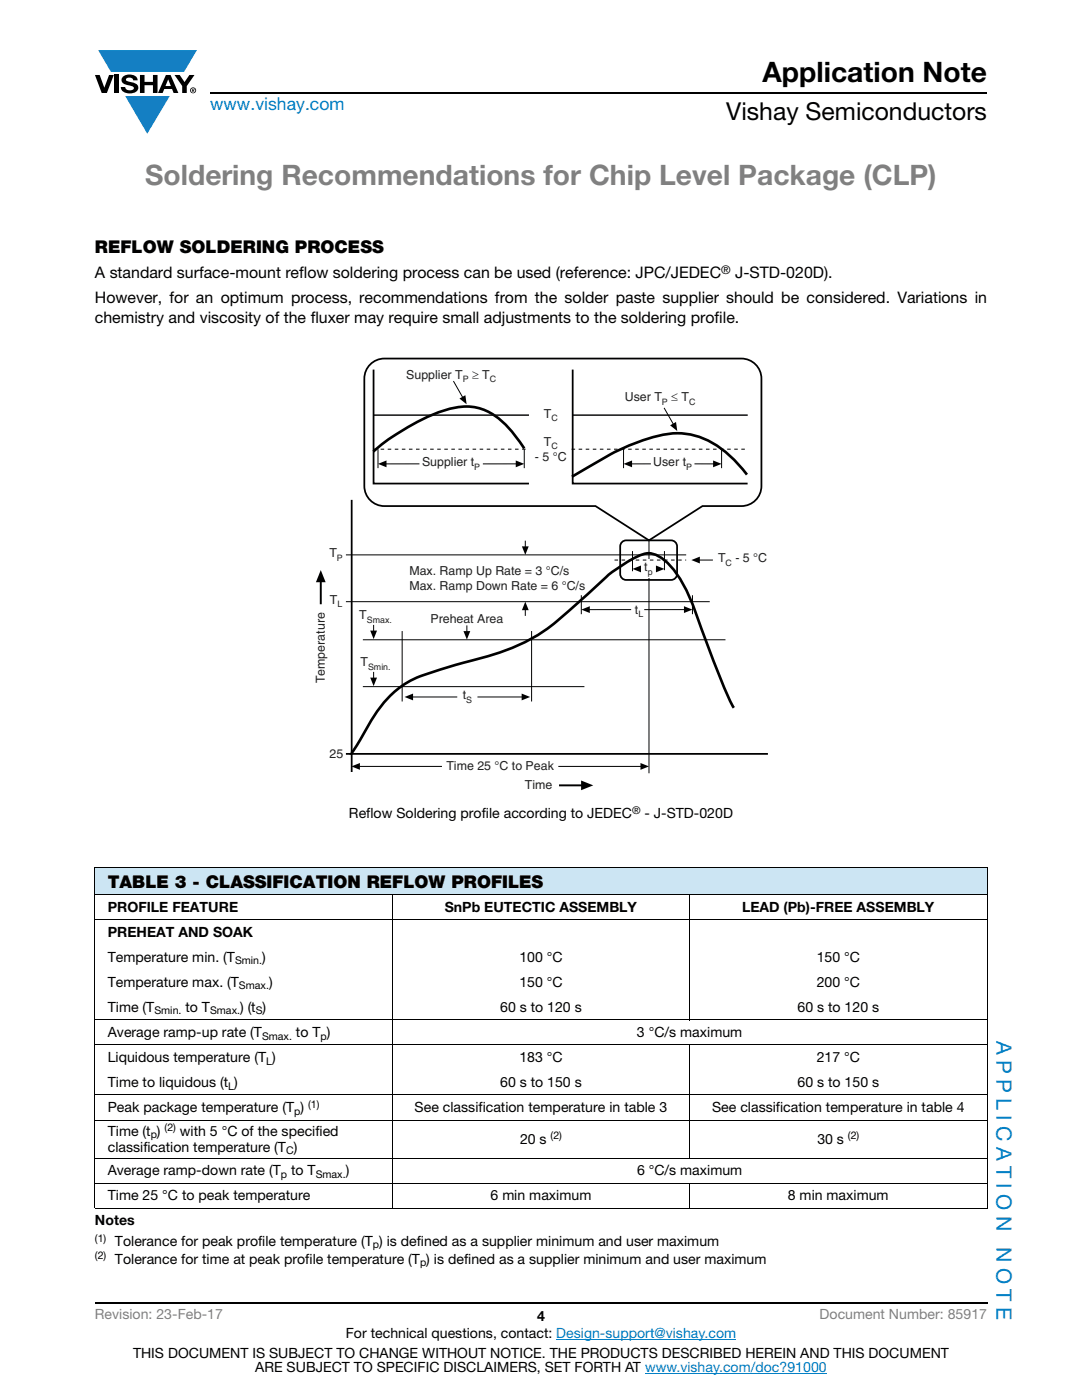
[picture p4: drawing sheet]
<svg xmlns="http://www.w3.org/2000/svg" width="216mm" height="279mm" viewBox="0 0 216 279" stroke-linecap="round" stroke-linejoin="round" font-family="sans-serif">
<defs><g id="words">
<text font-size="5.6" x="152.1" y="16.4">Application Note</text>
<text font-size="5.6" fill="#808080" x="29" y="36.9">Soldering Recommendations for Chip Level Package (CLP)</text>
<text font-size="4.9" x="144.9" y="24">Vishay Semiconductors</text>
<g font-size="4.2" fill="#007ec4">
<text x="198.8" y="207.8" transform="rotate(90 198.8 207.8)">A P P L I C A T I O N</text>
<text x="198.8" y="248.9" transform="rotate(90 198.8 248.9)">N O T E</text>
</g>
<text font-size="3.5" fill="#007ec4" x="42" y="21.9">www.vishay.com</text>
<g font-size="3.5">
<text x="18.9" y="50.5">REFLOW SOLDERING PROCESS</text>
<text x="21.5" y="177.1">TABLE 3 - CLASSIFICATION REFLOW PROFILES</text>
</g>
<g font-size="3.2">
<text x="18.9" y="55.5">A standard surface-mount reflow soldering process can be used (reference: JPC/JEDEC</text>
<text x="146.7" y="55.5">J-STD-020D).</text>
<text x="18.9" y="60.5">However, for an optimum process, recommendations from the solder paste supplier should be considered. Variations in</text>
<text x="18.9" y="64.4">chemistry and viscosity of the fluxer may require small adjustments to the soldering profile.</text>
</g>
<g font-size="2.8">
<text x="69.6" y="163.3">Reflow Soldering profile according to JEDEC</text>
<text x="128.6" y="163.3">- J-STD-020D</text>
<text x="21.5" y="181.9">PROFILE FEATURE</text>
<text x="88.8" y="181.9">SnPb EUTECTIC ASSEMBLY</text>
<text x="148.1" y="181.9">LEAD (Pb)-FREE ASSEMBLY</text>
<text x="21.5" y="186.9">PREHEAT AND SOAK</text>
<text x="21.5" y="191.9">Temperature min. (T</text>
<text x="52.3" y="191.9">)</text>
<text x="103.6" y="191.9">100 °C</text>
<text x="163" y="191.9">150 °C</text>
<text x="21.5" y="196.9">Temperature max. (T</text>
<text x="53.7" y="196.9">)</text>
<text x="103.6" y="196.9">150 °C</text>
<text x="163" y="196.9">200 °C</text>
<text x="21.5" y="202">Time (T</text>
<text x="37" y="202">to T</text>
<text x="47.9" y="202">) (t )</text>
<text x="99.8" y="202">60 s to 120 s</text>
<text x="159.1" y="202">60 s to 120 s</text>
<text x="21.5" y="206.9">Average ramp-up rate (T</text>
<text x="59.1" y="206.9">to T )</text>
<text x="127.1" y="206.9">3 °C/s maximum</text>
<text x="21.5" y="211.9">Liquidous temperature (T )</text>
<text x="103.6" y="211.9">183 °C</text>
<text x="163" y="211.9">217 °C</text>
<text x="21.5" y="216.9">Time to liquidous (t )</text>
<text x="21.5" y="222">Peak package temperature (T )</text>
<text x="82.7" y="222">See classification temperature in table 3</text>
<text x="99.8" y="216.9">60 s to 150 s</text>
<text x="142.1" y="222">See classification temperature in table 4</text>
<text x="159.1" y="216.9">60 s to 150 s</text>
<text x="21.5" y="226.7">Time (t )</text>
<text x="35.9" y="226.7">with 5 °C of the specified</text>
<text x="21.5" y="229.8">classification temperature (T )</text>
<text x="103.8" y="228.2">20 s</text>
<text x="163.1" y="228.2">30 s</text>
<text x="21.5" y="239.5">Time 25 °C to peak temperature</text>
<text x="21.5" y="234.5">Average ramp-down rate (T</text>
<text x="58.1" y="234.5">to T</text>
<text x="69" y="234.5">)</text>
<text x="97.9" y="239.5">6 min maximum</text>
<text x="127.1" y="234.5">6 °C/s maximum</text>
<text x="157.2" y="239.5">8 min maximum</text>
<text x="18.9" y="244.4">Notes</text>
<text x="22.9" y="248.6">Tolerance for peak profile temperature (T ) is defined as a supplier minimum and user maximum</text>
<text x="22.9" y="252.2">Tolerance for time at peak profile temperature (T ) is defined as a supplier minimum and user maximum</text>
<text x="107.2" y="263.6">4</text>
<text x="69" y="267.1">For technical questions, contact: Design-support@vishay.com</text>
<text x="26.5" y="271">THIS DOCUMENT IS SUBJECT TO CHANGE WITHOUT NOTICE. THE PRODUCTS DESCRIBED HEREIN AND THIS DOCUMENT</text>
<text x="50.9" y="273.8">ARE SUBJECT TO SPECIFIC DISCLAIMERS, SET FORTH AT www.vishay.com/doc?91000</text>
</g>
<g font-size="2.8" fill="#808080">
<text x="18.9" y="263.3">Revision: 23-Feb-17</text>
<text x="163.6" y="263.3">Document Number: 85917</text>
</g>
<g font-size="2.5" fill="#231f20">
<text x="81.1" y="75.6">Supplier T</text>
<text x="94.2" y="75.6">≥ T</text>
<text x="108.5" y="83.3">T</text>
<text x="124.7" y="80">User T</text>
<text x="134" y="80">≤ T</text>
<text x="108.5" y="89">T</text>
<text x="84.2" y="93">Supplier t</text>
<text x="106.7" y="91.9">- 5 °C</text>
<text x="130.3" y="93">User t</text>
<text x="65.7" y="111.2">T</text>
<text x="128.6" y="114">t</text>
<text x="143.3" y="112.2">T</text>
<text x="146.7" y="112.2">- 5 °C</text>
<text x="81.7" y="114.7">Max. Ramp Up Rate = 3 °C/s</text>
<text x="81.7" y="117.7">Max. Ramp Down Rate = 6 °C/s</text>
<text x="65.8" y="120.5">T</text>
<text x="71.7" y="123.6">T</text>
<text x="85.9" y="124.3">Preheat Area</text>
<text x="126.7" y="122.4">t</text>
<text x="64.8" y="136.4" transform="rotate(-90 64.8 136.4)">Temperature</text>
<text x="71.9" y="132.9">T</text>
<text x="92.4" y="139.5">t</text>
<text x="65.8" y="151.2">25</text>
<text x="89.1" y="153.7">Time 25 °C to Peak</text>
<text x="104.7" y="157.5">Time</text>
</g>
<text font-size="2.4" x="143.9" y="54.6">®</text>
<g font-size="2.1">
<text x="126.1" y="162.4">®</text>
<text x="46.9" y="192.4">Smin.</text>
<text x="47.7" y="197.4">Smax.</text>
<text x="30.8" y="202.5">Smin.</text>
<text x="41.9" y="202.5">Smax.</text>
<text x="51" y="202.5">S</text>
<text x="52.3" y="207.5">Smax.</text>
<text x="64" y="207.5">p</text>
<text x="53.1" y="212.4">L</text>
<text x="45.6" y="217.4">L</text>
<text x="61.5" y="221.1">(1)</text>
<text x="30.1" y="227.2">p</text>
<text x="32.9" y="225.8">(2)</text>
<text x="58.7" y="222.5">p</text>
<text x="109.9" y="227.4">(2)</text>
<text x="169.2" y="227.4">(2)</text>
<text x="57.1" y="230.3">C</text>
<text x="56" y="235">p</text>
<text x="63" y="235">Smax.</text>
<text x="18.9" y="247.8">(1)</text>
<text x="18.9" y="251.3">(2)</text>
<text x="74.4" y="249.2">p</text>
<text x="83.8" y="252.7">p</text>
</g>
<g font-size="1.8" fill="#231f20">
<text x="92.3" y="76.3">P</text>
<text x="97.7" y="76.3">C</text>
<text x="132.1" y="80.7">P</text>
<text x="137.5" y="80.7">C</text>
<text x="110" y="89.7">C</text>
<text x="110" y="84">C</text>
<text x="94.6" y="93.7">P</text>
<text x="136.9" y="93.7">P</text>
<text x="67.2" y="111.9">P</text>
<text x="144.8" y="112.9">C</text>
<text x="129.3" y="114.7">p</text>
<text x="67.3" y="121.2">L</text>
<text x="73.2" y="124.3">Smax.</text>
<text x="127.4" y="123.2">L</text>
<text x="73.4" y="133.6">Smin.</text>
<text x="93" y="140.2">S</text>
</g>
</g></defs>
<g fill="#147fc3">
<path d="M19.6 10h19.7l-2.6 4.3h-1.1h-13.5z"/>
<path d="M25 19.2h8.9l-4.5 7.5z"/>
</g>
<g fill="#000">
<path d="M18.9 15h1l.9 2.5 1-2.5h.9l-1.4 3.6h-1zM22.9 15h.9v3.6h-.9zM24.6 15.3a2.1 2.1 0 0 1 2.8 .3l.1 .4h-.9a.79 .79 0 0 0-.7-.5 .79 .79 0 0 0-.8 .4l.3 .3 1 .2a1.08 1.08 0 0 1 1.2 1 1.08 1.08 0 0 1-1.1 1.2 1.73 1.73 0 0 1-2.4-1.2h.9a.96 .96 0 0 0 .8 .6 .96 .96 0 0 0 .9-.4 1.31 1.31 0 0 0-1.2-.6 1.03 1.03 0 0 1-1.1-.6 1.03 1.03 0 0 1 .2-1.1zM27.9 15h.9v1.3h1.7v-1.3h.9v3.6h-.9v-1.6h-1.7v1.6h-.9zM34.8 15h1.1l.9 1.4 1-1.4h1l-1.5 2.2v1.4h-.9v-1.4z"/>
<path d="M33.6 15.9l.5 1.3h-1.1zM33.1 15l-1.6 3.6h1l.3-.8h1.5l.3 .8h1l-1.6-3.6z"/>
<path d="M38.4 17.8h.2v.2h-.2zM38.3 17.7v.7h.1v-.3l.4 .3-.2-.3 .2-.2-.1-.2z"/>
<path d="M38.1 18a.46 .46 0 0 1 .9 0 .46 .46 0 0 1-.9 0zM37.9 18a.6 .6 0 0 0 1.2 0 .6 .6 0 0 0-1.2 0z"/>
</g>
<path d="M42 18.6h155M18.9 260h178.1" fill="none" stroke="#000" stroke-width=".36"/>
<path d="M111 267.3h35.9M128.7 274h36.3" fill="none" stroke="#007ec4" stroke-width=".2"/>
<path d="M18.9 173h178.1v5.5h-178.1z" fill="#cce5f3"/>
<g fill="none" stroke="#000" stroke-width=".2">
<path d="M18.9 173h178.1M18.9 178.5h178.1M18.9 173.1v67.9M78.3 178.4v62.8M137.6 178.4v25.2M197 173.1v67.9M18.9 183.5h178.1M18.9 203.5h178.1M18.9 208.5h178.1M18.9 218.5h178.1M137.6 208.4v22.8M18.9 223.5h178.1"/>
<path d="M18.9 231.1h178.1M18.9 236.1h178.1M137.6 236v5.2M18.9 241.1h178.1"/>
</g>
<path d="M62.7 71.4h90.5v86.7h-90.5z" fill="#fff"/>
<path d="M69 110.7h67.9M129.5 107.7v46.6M69 120.1h72.6M72.4 127.7h72.4M72.4 137h44.2M82.3 139.1h8.9M95.3 139.1h8.9M106.1 125.9v14.1M71.7 153h16.5M111.4 153h16.5" fill="none" stroke="#000" stroke-width=".2"/>
<path d="M70.2 99.8v54.3M69 150.5h84.2" fill="none" stroke="#000" stroke-width=".35"/>
<g fill="#000">
<path d="M64 113.8l1 2.4h-2z" fill-rule="evenodd"/>
<path d="M80.7 139.1l1.7-.7v1.4z" fill-rule="evenodd"/>
<path d="M104.1 138.4l1.7 .7-1.7 .7z" fill-rule="evenodd"/>
<path d="M70.1 153l1.7-.7v1.3z" fill-rule="evenodd"/>
<path d="M116 155.8l2.4 .9-2.4 1z" fill-rule="evenodd"/>
<path d="M127.8 152.3l1.7 .7-1.7 .6z" fill-rule="evenodd"/>
</g>
<path d="M64 116v4.6M111.5 156.7h4.6" fill="none" stroke="#000" stroke-width=".39"/>
<path d="M128.5 111.7h1.8v3.7h-1.8z" fill="#fff"/>
<g fill="#000">
<path d="M91.7 79.5l1.2-.6 .2 1.8z" fill-rule="evenodd"/>
<path d="M75.4 92.6l1.7-.7v1.4z" fill-rule="evenodd"/>
<path d="M102.9 91.9l1.7 .7-1.7 .7z" fill-rule="evenodd"/>
<path d="M124.4 92.6l1.7-.7v1.4z" fill-rule="evenodd"/>
<path d="M133.7 84.9l1.2-.7 .2 1.8z" fill-rule="evenodd"/>
<path d="M142.3 91.9l1.7 .7-1.7 .7z" fill-rule="evenodd"/>
<path d="M104.1 109h1.4l-.7 1.7z" fill-rule="evenodd"/>
<path d="M126.2 113.5l1.7-.6v1.3z" fill-rule="evenodd"/>
<path d="M130.9 112.9l1.7 .6-1.7 .7z" fill-rule="evenodd"/>
<path d="M137.9 111.8l1.7-.7v1.4z" fill-rule="evenodd"/>
<path d="M73.9 125.8h1.3l-.6 1.7z" fill-rule="evenodd"/>
<path d="M73.9 135.2h1.3l-.6 1.7z" fill-rule="evenodd"/>
<path d="M92.5 125.9h1.3l-.6 1.7z" fill-rule="evenodd"/>
<path d="M104.8 120.1l.7 1.7h-1.4z" fill-rule="evenodd"/>
<path d="M116 121.7l1.7-.7v1.3z" fill-rule="evenodd"/>
<path d="M136.5 121l1.7 .7-1.7 .6z" fill-rule="evenodd"/>
</g>
<g fill="none" stroke="#000" stroke-width=".2">
<path d="M90.5 76.1l2 3.5M74.5 82.8h31M75.4 89.6v3.8M83.7 92.6h-6.7M103.3 92.6h-6.9M104.6 89.6v3.8M114.3 82.8h34.9M124.4 89.6v3.8M129.9 92.6h-3.9M132.5 81.4l2 3.6M138.6 92.6h4.3M144 89.6v3.8"/>
<path d="M104.8 107.9v1.3M116 118.8v3.8M126.2 110v4M132.6 110v3.8M138.2 118.8v3.8M139.2 111.8h3.1M74.6 124.7v1.3M74.6 134.1v1.2M80.2 125.9v14.1M93.2 124.8v1.3M104.8 121.7v1.2M125.9 121.7h-8.4"/>
<path d="M136.8 121.7h-8.2"/>
</g>
<path d="M74.5 89.6h31.1M114.1 89.6h35.1M122.6 111.8h14.3" fill="none" stroke="#000" stroke-width=".2" stroke-dasharray=".7 .7" stroke-linecap="butt"/>
<path d="M104.6 89.5a22.4 22.4 0 0 0-6.4-6.9 10.5 10.5 0 0 0-9.2-.8 45 45 0 0 0-14.5 8.3M149 94.7a19.3 19.3 0 0 0-11.7-8.1 19.5 19.5 0 0 0-9.9 1.6 60.9 60.9 0 0 0-11.6 6l-1.7 .9M146.4 141.3a128.5 128.5 0 0 1-6.9-17.2 29.5 29.5 0 0 0-6.1-11.5 5.4 5.4 0 0 0-4.8-2.1 27.7 27.7 0 0 0-9.9 6.8 137.6 137.6 0 0 1-10.5 8.8 49.9 49.9 0 0 1-15.7 6.2l-4.9 1.4a22.6 22.6 0 0 0-9.2 4.7 34.6 34.6 0 0 0-6.5 9.2l-1.3 2-.6 .8" fill="none" stroke="#000" stroke-width=".53"/>
<path d="M73.9 72.7a4 4 0 0 1 2.8-1.1h71.2a4 4 0 0 1 4 4v21.4a4 4 0 0 1-4 4h-7.7l-10.7 6.8-10.7-6.8h-42.1a4 4 0 0 1-4-4v-21.4a4 4 0 0 1 1.2-2.9zM74.5 73.8v22.7h31M114.3 73.8v22.7h34.9M124 108.3l.6-.4 .4-.1h8.9a1.2 1.2 0 0 1 1.2 1.2v5.5a1.2 1.2 0 0 1-1.2 1.2h-8.9a1.2 1.2 0 0 1-1.2-1.2v-5.5z" fill="none" stroke="#000" stroke-width=".35"/>
<path d="M74.5 82.8h31M114.3 82.8h34.9" fill="none" stroke="#231f20" stroke-width=".2"/>
<use href="#words"/>
</svg>
